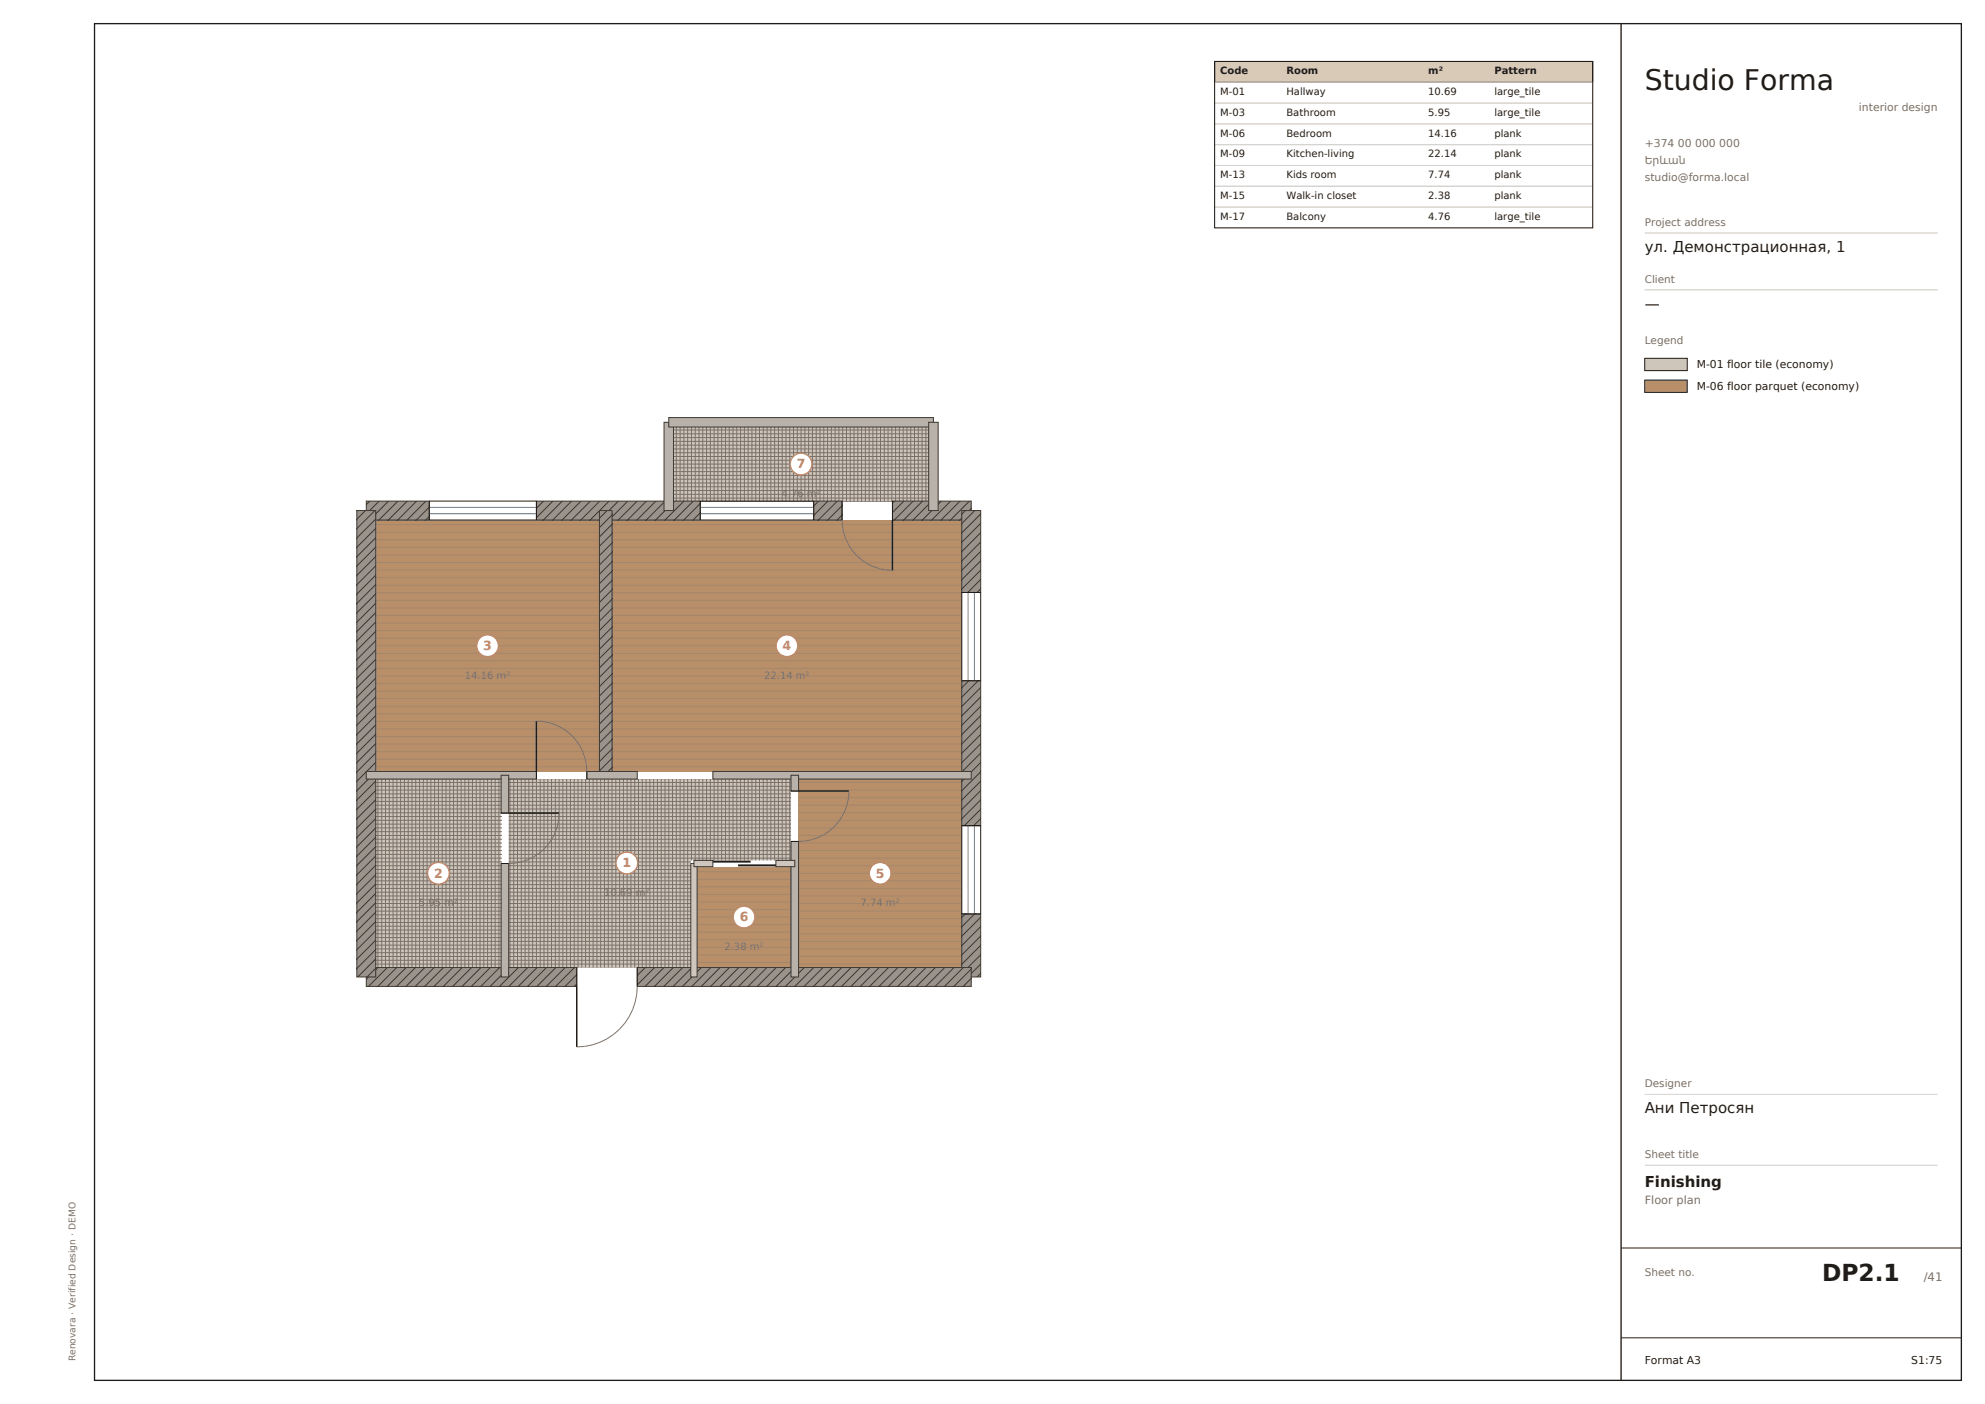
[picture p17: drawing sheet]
<svg xmlns="http://www.w3.org/2000/svg" width="420mm" height="297mm" viewBox="0 0 420 297" stroke-linecap="round" stroke-linejoin="round" font-family="sans-serif">
<defs><g id="words">
<text font-size="6" fill="#1f1d1b" x="348" y="19">Studio Forma</text>
<text font-size="4.9" fill="#1f1d1b" x="385.5" y="271">DP2.1</text>
<g font-size="3.2" fill="#1f1d1b">
<text x="348" y="53.3">ул. Демонстрационная, 1</text>
<text x="348" y="65.3">—</text>
<text x="348" y="235.5">Ани Петросян</text>
<text x="348" y="251">Finishing</text>
</g>
<g font-size="2.6" fill="#c97f63">
<text x="168.6" y="99.1">7</text>
<text x="102.2" y="137.5">3</text>
<text x="165.6" y="137.5">4</text>
<text x="91.8" y="185.7">2</text>
<text x="131.7" y="183.5">1</text>
<text x="185.3" y="185.7">5</text>
<text x="156.5" y="194.9">6</text>
</g>
<text font-size="2.5" fill="#7a7068" x="407" y="271">/41</text>
<text font-size="2.4" fill="#7a7068" x="348" y="254.6">Floor plan</text>
<g font-size="2.3" fill="#7a7068">
<text x="393.3" y="23.5">interior design</text>
<text x="348" y="31">+374 00 000 000</text>
<text x="348" y="34.6">Երևան</text>
<text x="348" y="38.2">studio@forma.local</text>
</g>
<g font-size="2.3" fill="#1f1d1b">
<text x="359" y="77.8">M-01 floor tile (economy)</text>
<text x="359" y="82.4">M-06 floor parquet (economy)</text>
<text x="348" y="288.5">Format A3</text>
<text x="404.4" y="288.5">S1:75</text>
</g>
<g font-size="2.2" fill="#7a7068">
<text x="348" y="47.8">Project address</text>
<text x="348" y="59.8">Client</text>
<text x="348" y="72.8">Legend</text>
<text x="348" y="230">Designer</text>
<text x="348" y="245">Sheet title</text>
<text x="348" y="270">Sheet no.</text>
</g>
<g font-size="2.1" fill="#1f1d1b">
<text x="258.2" y="15.7">Code</text>
<text x="272.2" y="15.7">Room</text>
<text x="302.2" y="15.7">m²</text>
<text x="316.2" y="15.7">Pattern</text>
<text x="258.2" y="20.1">M-01</text>
<text x="272.2" y="20.1">Hallway</text>
<text x="302.2" y="20.1">10.69</text>
<text x="316.2" y="20.1">large_tile</text>
<text x="258.2" y="24.5">M-03</text>
<text x="258.2" y="28.9">M-06</text>
<text x="272.2" y="24.5">Bathroom</text>
<text x="272.2" y="28.9">Bedroom</text>
<text x="302.2" y="24.5">5.95</text>
<text x="302.2" y="28.9">14.16</text>
<text x="316.2" y="24.5">large_tile</text>
<text x="316.2" y="28.9">plank</text>
<text x="258.2" y="33.3">M-09</text>
<text x="272.2" y="33.3">Kitchen-living</text>
<text x="302.2" y="33.3">22.14</text>
<text x="316.2" y="33.3">plank</text>
<text x="258.2" y="37.7">M-13</text>
<text x="272.2" y="37.7">Kids room</text>
<text x="302.2" y="37.7">7.74</text>
<text x="316.2" y="37.7">plank</text>
<text x="258.2" y="42.1">M-15</text>
<text x="258.2" y="46.5">M-17</text>
<text x="272.2" y="42.1">Walk-in closet</text>
<text x="272.2" y="46.5">Balcony</text>
<text x="302.2" y="42.1">2.38</text>
<text x="302.2" y="46.5">4.76</text>
<text x="316.2" y="42.1">plank</text>
<text x="316.2" y="46.5">large_tile</text>
</g>
<g font-size="2.1" fill="#7a7068">
<text x="165.4" y="105.1">4.76 m²</text>
<text x="98.3" y="143.5">14.16 m²</text>
<text x="161.7" y="143.5">22.14 m²</text>
<text x="88.6" y="191.7">5.95 m²</text>
<text x="127.8" y="189.5">10.69 m²</text>
<text x="182.1" y="191.7">7.74 m²</text>
<text x="153.3" y="200.9">2.38 m²</text>
</g>
<text font-size="1.9" fill="#7a7068" x="16" y="288" transform="rotate(-90 16 288)">Renovara · Verified Design · DEMO</text>
</g></defs>
<path d="M107.6 164.8h59.8v17.2h-21.2v22.7h-38.6z" fill-rule="evenodd" fill="#cfc6bb"/>
<g fill="none" stroke="#7a7068" stroke-width=".21">
<path d="M107.6 179.9h59.8M107.6 179.1h59.8M107.6 178.3h59.8M107.6 177.5h59.8M107.6 176.7h59.8M107.6 175.9h59.8M107.6 175.1h59.8M107.6 174.3h59.8M107.6 173.5h59.8M107.6 172.7h59.8M107.6 171.9h59.8M107.6 171.1h59.8"/>
<path d="M107.6 170.3h59.8M107.6 169.5h59.8M107.6 168.7h59.8M107.6 167.9h59.8M107.6 167.1h59.8M107.6 166.3h59.8M107.6 165.5h59.8M107.9 164.7v40M108.7 164.7v40M109.5 164.7v40M110.3 164.7v40M111.1 164.7v40"/>
<path d="M111.9 164.7v40M112.7 164.7v40M113.5 164.7v40M114.3 164.7v40M115.1 164.7v40M115.9 164.7v40M116.7 164.7v40M117.5 164.7v40M118.3 164.7v40M119.1 164.7v40M119.9 164.7v40M120.7 164.7v40"/>
<path d="M121.5 164.7v40M122.3 164.7v40M123.1 164.7v40M123.9 164.7v40M124.7 164.7v40M125.5 164.7v40M126.3 164.7v40M127.1 164.7v40M127.9 164.7v40M128.7 164.7v40M129.5 164.7v40M130.3 164.7v40"/>
<path d="M131.1 164.7v40M131.9 164.7v40M132.7 164.7v40M133.5 164.7v40M134.3 164.7v40M135.1 164.7v40M135.9 164.7v40M136.7 164.7v40M137.5 164.7v40M138.3 164.7v40M139.1 164.7v40M139.9 164.7v40"/>
<path d="M140.7 164.7v40M141.5 164.7v40M142.3 164.7v40M143.1 164.7v40M143.9 164.7v40M144.7 164.7v40M145.5 164.7v40M146.3 164.7v40M147.1 164.7v40M147.9 164.7v40M148.7 164.7v40M149.5 164.7v40"/>
<path d="M150.3 164.7v40M151.1 164.7v40M151.9 164.7v40M152.7 164.7v40M153.5 164.7v40M154.3 164.7v40M155.1 164.7v40M155.9 164.7v40M156.7 164.7v40M157.5 164.7v40M158.3 164.7v40M159.1 164.7v40"/>
<path d="M159.9 164.7v40M160.7 164.7v40M161.5 164.7v40M162.3 164.7v40M163.1 164.7v40M163.9 164.7v40M164.7 164.7v40M165.5 164.7v40M166.3 164.7v40M167.1 164.7v40M107.6 199.9h59.8M107.6 199.1h59.8"/>
<path d="M107.6 198.3h59.8M107.6 197.5h59.8M107.6 196.7h59.8M107.6 195.9h59.8M107.6 195.1h59.8M107.6 194.3h59.8M107.6 193.5h59.8M107.6 192.7h59.8M107.6 191.9h59.8M107.6 191.1h59.8M107.6 190.3h59.8M107.6 189.5h59.8"/>
<path d="M107.6 188.7h59.8M107.6 187.9h59.8M107.6 187.1h59.8M107.6 186.3h59.8M107.6 185.5h59.8M107.6 184.7h59.8M107.6 183.9h59.8M107.6 183.1h59.8M107.6 182.3h59.8M107.6 181.5h59.8M107.6 180.7h59.8M107.6 203.9h59.8"/>
<path d="M107.6 203.1h59.8M107.6 202.3h59.8M107.6 201.5h59.8M107.6 200.7h59.8"/>
</g>
<path d="M79.5 164.8h26.5v39.9h-26.5z" fill-rule="evenodd" fill="#cfc6bb"/>
<g fill="none" stroke="#7a7068" stroke-width=".21">
<path d="M79.4 179.9h26.7M79.4 179.1h26.7M79.4 178.3h26.7M79.4 177.5h26.7M79.4 176.7h26.7M79.4 175.9h26.7M79.4 175.1h26.7M79.4 174.3h26.7M79.4 173.5h26.7M79.4 172.7h26.7M79.4 171.9h26.7M79.4 171.1h26.7"/>
<path d="M79.4 170.3h26.7M79.4 169.5h26.7M79.4 168.7h26.7M79.4 167.9h26.7M79.4 167.1h26.7M79.4 166.3h26.7M79.4 165.5h26.7M80 164.7v40M80.8 164.7v40M81.6 164.7v40M82.4 164.7v40M83.2 164.7v40"/>
<path d="M84 164.7v40M84.8 164.7v40M85.6 164.7v40M86.4 164.7v40M87.2 164.7v40M88 164.7v40M88.8 164.7v40M89.6 164.7v40M90.4 164.7v40M91.2 164.7v40M92 164.7v40M92.8 164.7v40"/>
<path d="M93.6 164.7v40M94.4 164.7v40M95.2 164.7v40M96 164.7v40M96.8 164.7v40M97.6 164.7v40M98.4 164.7v40M99.2 164.7v40M100 164.7v40M100.8 164.7v40M101.6 164.7v40M102.4 164.7v40"/>
<path d="M103.2 164.7v40M104 164.7v40M104.8 164.7v40M105.6 164.7v40M79.4 199.9h26.7M79.4 199.1h26.7M79.4 198.3h26.7M79.4 197.5h26.7M79.4 196.7h26.7M79.4 195.9h26.7M79.4 195.1h26.7M79.4 194.3h26.7"/>
<path d="M79.4 193.5h26.7M79.4 192.7h26.7M79.4 191.9h26.7M79.4 191.1h26.7M79.4 190.3h26.7M79.4 189.5h26.7M79.4 188.7h26.7M79.4 187.9h26.7M79.4 187.1h26.7M79.4 186.3h26.7M79.4 185.5h26.7M79.4 184.7h26.7"/>
<path d="M79.4 183.9h26.7M79.4 183.1h26.7M79.4 182.3h26.7M79.4 181.5h26.7M79.4 180.7h26.7M79.4 203.9h26.7M79.4 203.1h26.7M79.4 202.3h26.7M79.4 201.5h26.7M79.4 200.7h26.7"/>
</g>
<path d="M79.5 110h47.3v53.2h-47.3z" fill-rule="evenodd" fill="#b98f6a"/>
<g fill="none" stroke="#a4876a" stroke-width=".21">
<path d="M79.4 119h47.5M79.4 117.4h47.5M79.4 115.8h47.5M79.4 114.2h47.5M79.4 112.6h47.5M79.4 111h47.5M79.4 139.8h47.5M79.4 138.2h47.5M79.4 136.6h47.5M79.4 135h47.5M79.4 133.4h47.5M79.4 131.8h47.5"/>
<path d="M79.4 130.2h47.5M79.4 128.6h47.5M79.4 127h47.5M79.4 125.4h47.5M79.4 123.8h47.5M79.4 122.2h47.5M79.4 120.6h47.5M79.4 159h47.5M79.4 157.4h47.5M79.4 155.8h47.5M79.4 154.2h47.5M79.4 152.6h47.5"/>
<path d="M79.4 151h47.5M79.4 149.4h47.5M79.4 147.8h47.5M79.4 146.2h47.5M79.4 144.6h47.5M79.4 143h47.5M79.4 141.4h47.5M79.4 162.2h47.5M79.4 160.6h47.5"/>
</g>
<path d="M129.5 110h74v53.2h-74z" fill-rule="evenodd" fill="#b98f6a"/>
<g fill="none" stroke="#a4876a" stroke-width=".21">
<path d="M129.4 119h74.2M129.4 117.4h74.2M129.4 115.8h74.2M129.4 114.2h74.2M129.4 112.6h74.2M129.4 111h74.2M129.4 139.8h74.2M129.4 138.2h74.2M129.4 136.6h74.2M129.4 135h74.2M129.4 133.4h74.2M129.4 131.8h74.2"/>
<path d="M129.4 130.2h74.2M129.4 128.6h74.2M129.4 127h74.2M129.4 125.4h74.2M129.4 123.8h74.2M129.4 122.2h74.2M129.4 120.6h74.2M129.4 159h74.2M129.4 157.4h74.2M129.4 155.8h74.2M129.4 154.2h74.2M129.4 152.6h74.2"/>
<path d="M129.4 151h74.2M129.4 149.4h74.2M129.4 147.8h74.2M129.4 146.2h74.2M129.4 144.6h74.2M129.4 143h74.2M129.4 141.4h74.2M129.4 162.2h74.2M129.4 160.6h74.2"/>
</g>
<path d="M169 164.8h34.5v39.9h-34.5z" fill-rule="evenodd" fill="#b98f6a"/>
<g fill="none" stroke="#a4876a" stroke-width=".21">
<path d="M168.9 179.9h34.7M168.9 178.3h34.7M168.9 176.7h34.7M168.9 175.1h34.7M168.9 173.5h34.7M168.9 171.9h34.7M168.9 170.3h34.7M168.9 168.7h34.7M168.9 167.1h34.7M168.9 165.5h34.7M168.9 199.1h34.7M168.9 197.5h34.7"/>
<path d="M168.9 195.9h34.7M168.9 194.3h34.7M168.9 192.7h34.7M168.9 191.1h34.7M168.9 189.5h34.7M168.9 187.9h34.7M168.9 186.3h34.7M168.9 184.7h34.7M168.9 183.1h34.7M168.9 181.5h34.7M168.9 203.9h34.7M168.9 202.3h34.7"/>
<path d="M168.9 200.7h34.7"/>
</g>
<path d="M147.5 183.3h19.9v21.4h-19.9z" fill-rule="evenodd" fill="#b98f6a"/>
<g fill="none" stroke="#a4876a" stroke-width=".21">
<path d="M147.4 198.8h20M147.4 197.2h20M147.4 195.6h20M147.4 194h20M147.4 192.4h20M147.4 190.8h20M147.4 189.2h20M147.4 187.6h20M147.4 186h20M147.4 184.4h20M147.4 203.6h20M147.4 202h20"/>
<path d="M147.4 200.4h20"/>
</g>
<path d="M142.5 90.3h54v15.7h-54z" fill-rule="evenodd" fill="#cfc6bb"/>
<g fill="none" stroke="#7a7068" stroke-width=".21">
<path d="M142.5 99.8h54M142.5 99h54M142.5 98.2h54M142.5 97.4h54M142.5 96.6h54M142.5 95.8h54M142.5 95h54M142.5 94.2h54M142.5 93.4h54M142.5 92.6h54M142.5 91.8h54M142.5 91h54"/>
<path d="M143.1 90.3v15.8M143.9 90.3v15.8M144.7 90.3v15.8M145.5 90.3v15.8M146.3 90.3v15.8M147.1 90.3v15.8M147.9 90.3v15.8M148.7 90.3v15.8M149.5 90.3v15.8M150.3 90.3v15.8M151.1 90.3v15.8M151.9 90.3v15.8"/>
<path d="M152.7 90.3v15.8M153.5 90.3v15.8M154.3 90.3v15.8M155.1 90.3v15.8M155.9 90.3v15.8M156.7 90.3v15.8M157.5 90.3v15.8M158.3 90.3v15.8M159.1 90.3v15.8M159.9 90.3v15.8M160.7 90.3v15.8M161.5 90.3v15.8"/>
<path d="M162.3 90.3v15.8M163.1 90.3v15.8M163.9 90.3v15.8M164.7 90.3v15.8M165.5 90.3v15.8M166.3 90.3v15.8M167.1 90.3v15.8M167.9 90.3v15.8M168.7 90.3v15.8M169.5 90.3v15.8M170.3 90.3v15.8M171.1 90.3v15.8"/>
<path d="M171.9 90.3v15.8M172.7 90.3v15.8M173.5 90.3v15.8M174.3 90.3v15.8M175.1 90.3v15.8M175.9 90.3v15.8M176.7 90.3v15.8M177.5 90.3v15.8M178.3 90.3v15.8M179.1 90.3v15.8M179.9 90.3v15.8M180.7 90.3v15.8"/>
<path d="M181.5 90.3v15.8M182.3 90.3v15.8M183.1 90.3v15.8M183.9 90.3v15.8M184.7 90.3v15.8M185.5 90.3v15.8M186.3 90.3v15.8M187.1 90.3v15.8M187.9 90.3v15.8M188.7 90.3v15.8M189.5 90.3v15.8M190.3 90.3v15.8"/>
<path d="M191.1 90.3v15.8M191.9 90.3v15.8M192.7 90.3v15.8M193.5 90.3v15.8M194.3 90.3v15.8M195.1 90.3v15.8M195.9 90.3v15.8M142.5 105.4h54M142.5 104.6h54M142.5 103.8h54M142.5 103h54M142.5 102.2h54"/>
<path d="M142.5 101.4h54M142.5 100.6h54"/>
</g>
<path d="M77.5 106h13.3v4h-13.3z" fill-rule="evenodd" fill="#9a938c" stroke="#3b3631" stroke-width=".21"/>
<path d="M78.3 106l-.9 .8M80.3 106l-2.9 2.8M82.3 106l-4.1 4.1M84.2 106l-4.1 4.1M86.2 106l-4.1 4.1M88.2 106l-4.1 4.1M90.2 106l-4.1 4.1M90.9 109.2l-.9 .9M90.9 107.2l-2.8 2.9" fill="none" stroke="#3b3631" stroke-width=".21"/>
<path d="M113.5 106h34.7v4h-34.7z" fill-rule="evenodd" fill="#9a938c" stroke="#3b3631" stroke-width=".21"/>
<g fill="none" stroke="#3b3631" stroke-width=".21">
<path d="M115.1 106l-1.6 1.6M117 106l-3.5 3.5M119 106l-4.1 4.1M121 106l-4.1 4.1M123 106l-4.1 4.1M125 106l-4.1 4.1M126.9 106l-4.1 4.1M128.9 106l-4.1 4.1M130.9 106l-4.1 4.1M132.9 106l-4.1 4.1M134.9 106l-4.1 4.1M136.8 106l-4.1 4.1"/>
<path d="M138.8 106l-4.1 4.1M140.8 106l-4.1 4.1M142.8 106l-4.1 4.1M144.8 106l-4.1 4.1M146.7 106l-4.1 4.1M148.2 108.4l-1.6 1.7M148.2 106.5l-3.6 3.6"/>
</g>
<path d="M172.2 106h6v4h-6z" fill-rule="evenodd" fill="#9a938c" stroke="#3b3631" stroke-width=".21"/>
<path d="M173.3 106l-1.2 1.1M175.2 106l-3.1 3.1M177.2 106l-4.1 4.1M178.2 108.9l-1.1 1.2M178.2 106.9l-3.1 3.2" fill="none" stroke="#3b3631" stroke-width=".21"/>
<path d="M188.8 106h16.7v4h-16.7z" fill-rule="evenodd" fill="#9a938c" stroke="#3b3631" stroke-width=".21"/>
<path d="M189.3 106l-.5 .5M191.3 106l-2.5 2.5M193.3 106l-4.1 4.1M195.3 106l-4.1 4.1M197.2 106l-4.1 4.1M199.2 106l-4.1 4.1M201.2 106l-4.1 4.1M203.2 106l-4.1 4.1M205.2 106l-4.1 4.1M205.6 109.5l-.6 .6M205.6 107.5l-2.6 2.6" fill="none" stroke="#3b3631" stroke-width=".21"/>
<path d="M203.5 108h4v17.3h-4z" fill-rule="evenodd" fill="#9a938c" stroke="#3b3631" stroke-width=".21"/>
<path d="M204.3 108l-.8 .8M206.3 108l-2.8 2.8M207.6 118.6l-4.1 4.1M207.6 116.6l-4.1 4.1M207.6 114.6l-4.1 4.1M207.6 112.6l-4.1 4.1M207.6 110.7l-4.1 4.1M207.6 108.7l-4.1 4.1M207.6 124.5l-.9 .9M207.6 122.5l-2.9 2.9M207.6 120.6l-4.1 4.1" fill="none" stroke="#3b3631" stroke-width=".21"/>
<path d="M203.5 144h4v30.7h-4z" fill-rule="evenodd" fill="#9a938c" stroke="#3b3631" stroke-width=".21"/>
<g fill="none" stroke="#3b3631" stroke-width=".21">
<path d="M205 143.9l-1.5 1.6M207 143.9l-3.5 3.6M207.6 159.3l-4.1 4.1M207.6 157.3l-4.1 4.1M207.6 155.3l-4.1 4.1M207.6 153.3l-4.1 4.1M207.6 151.3l-4.1 4.1M207.6 149.4l-4.1 4.1M207.6 147.4l-4.1 4.1M207.6 145.4l-4.1 4.1M207.6 173.1l-1.6 1.6M207.6 171.1l-3.6 3.6"/>
<path d="M207.6 169.2l-4.1 4.1M207.6 167.2l-4.1 4.1M207.6 165.2l-4.1 4.1M207.6 163.2l-4.1 4.1M207.6 161.2l-4.1 4.1"/>
</g>
<path d="M203.5 193.3h4v13.4h-4z" fill-rule="evenodd" fill="#9a938c" stroke="#3b3631" stroke-width=".21"/>
<path d="M204.3 193.3l-.8 .8M206.3 193.3l-2.8 2.8M207.6 199.9l-4.1 4.1M207.6 197.9l-4.1 4.2M207.6 196l-4.1 4.1M207.6 194l-4.1 4.1M207.6 205.9l-.9 .8M207.6 203.9l-2.9 2.8M207.6 201.9l-4.1 4.1" fill="none" stroke="#3b3631" stroke-width=".21"/>
<path d="M134.8 204.7h70.7v4h-70.7z" fill-rule="evenodd" fill="#9a938c" stroke="#3b3631" stroke-width=".21"/>
<g fill="none" stroke="#3b3631" stroke-width=".21">
<path d="M136.6 204.6l-1.8 1.8M138.6 204.6l-3.8 3.8M140.5 204.6l-4.1 4.1M142.5 204.6l-4.1 4.1M144.5 204.6l-4.1 4.1M146.5 204.6l-4.1 4.1M148.5 204.6l-4.1 4.1M150.4 204.6l-4.1 4.1M152.4 204.6l-4.1 4.1M154.4 204.6l-4.1 4.1M156.4 204.6l-4.1 4.1M158.4 204.6l-4.1 4.1"/>
<path d="M160.3 204.6l-4.1 4.1M162.3 204.6l-4.1 4.1M164.3 204.6l-4.1 4.1M166.3 204.6l-4.1 4.1M168.3 204.6l-4.1 4.1M170.2 204.6l-4.1 4.1M172.2 204.6l-4.1 4.1M174.2 204.6l-4.1 4.1M176.2 204.6l-4.1 4.1M178.2 204.6l-4.1 4.1M180.1 204.6l-4.1 4.1M182.1 204.6l-4.1 4.1"/>
<path d="M184.1 204.6l-4.1 4.1M186.1 204.6l-4.1 4.1M188.1 204.6l-4.1 4.1M190 204.6l-4.1 4.1M192 204.6l-4.1 4.1M194 204.6l-4.1 4.1M196 204.6l-4.1 4.1M198 204.6l-4.1 4.1M199.9 204.6l-4.1 4.1M201.9 204.6l-4.1 4.1M203.9 204.6l-4.1 4.1M205.6 206.9l-1.8 1.8"/>
<path d="M205.6 204.9l-3.8 3.8"/>
</g>
<path d="M77.5 204.7h44.5v4h-44.5z" fill-rule="evenodd" fill="#9a938c" stroke="#3b3631" stroke-width=".21"/>
<g fill="none" stroke="#3b3631" stroke-width=".21">
<path d="M78.1 204.6l-.7 .6M80 204.6l-2.6 2.6M82 204.6l-4.1 4.1M84 204.6l-4.1 4.1M86 204.6l-4.1 4.1M88 204.6l-4.1 4.1M89.9 204.6l-4.1 4.1M91.9 204.6l-4.1 4.1M93.9 204.6l-4.1 4.1M95.9 204.6l-4.1 4.1M97.9 204.6l-4.1 4.1M99.8 204.6l-4.1 4.1"/>
<path d="M101.8 204.6l-4.1 4.1M103.8 204.6l-4.1 4.1M105.8 204.6l-4.1 4.1M107.8 204.6l-4.1 4.1M109.7 204.6l-4.1 4.1M111.7 204.6l-4.1 4.1M113.7 204.6l-4.1 4.1M115.7 204.6l-4.1 4.1M117.7 204.6l-4.1 4.1M119.6 204.6l-4.1 4.1M121.6 204.6l-4.1 4.1M122.1 208.1l-.6 .6"/>
<path d="M122.1 206.1l-2.6 2.6"/>
</g>
<path d="M75.5 108h4v98.7h-4z" fill-rule="evenodd" fill="#9a938c" stroke="#3b3631" stroke-width=".21"/>
<g fill="none" stroke="#3b3631" stroke-width=".21">
<path d="M77.4 108l-2 1.9M79.4 108l-4 3.9M79.5 119.6l-4.1 4.1M79.5 115.7l-4.1 4.1M79.5 109.7l-4.1 4.1M79.5 117.7l-4.1 4.1M79.5 113.7l-4.1 4.1M79.5 111.7l-4.1 4.1M79.5 139.4l-4.1 4.1M79.5 137.5l-4.1 4.1M79.5 135.5l-4.1 4.1M79.5 133.5l-4.1 4.1"/>
<path d="M79.5 131.5l-4.1 4.1M79.5 129.5l-4.1 4.1M79.5 127.6l-4.1 4.1M79.5 125.6l-4.1 4.1M79.5 123.6l-4.1 4.1M79.5 121.6l-4.1 4.1M79.5 159.2l-4.1 4.1M79.5 157.3l-4.1 4.1M79.5 155.3l-4.1 4.1M79.5 153.3l-4.1 4.1M79.5 151.3l-4.1 4.1M79.5 147.4l-4.1 4.1"/>
<path d="M79.5 145.4l-4.1 4.1M79.5 143.4l-4.1 4.1M79.5 141.4l-4.1 4.1M79.5 149.3l-4.1 4.1M79.5 179l-4.1 4.1M79.5 177.1l-4.1 4.1M79.5 175.1l-4.1 4.1M79.5 173.1l-4.1 4.1M79.5 171.1l-4.1 4.1M79.5 169.1l-4.1 4.1M79.5 167.2l-4.1 4.1M79.5 165.2l-4.1 4.1"/>
<path d="M79.5 163.2l-4.1 4.1M79.5 161.2l-4.1 4.1M79.5 198.8l-4.1 4.1M79.5 196.9l-4.1 4.1M79.5 194.9l-4.1 4.1M79.5 192.9l-4.1 4.1M79.5 190.9l-4.1 4.1M79.5 188.9l-4.1 4.1M79.5 187l-4.1 4.1M79.5 185l-4.1 4.1M79.5 183l-4.1 4.1M79.5 181l-4.1 4.1"/>
<path d="M79.5 204.8l-1.9 1.9M79.5 202.8l-3.9 3.9M79.5 200.8l-4.1 4.1"/>
</g>
<path d="M126.8 108h2.7v56h-2.7z" fill-rule="evenodd" fill="#9a938c" stroke="#3b3631" stroke-width=".21"/>
<g fill="none" stroke="#3b3631" stroke-width=".21">
<path d="M128.5 108l-1.7 1.7M129.5 118.8l-2.7 2.7M129.5 116.8l-2.7 2.8M129.5 114.8l-2.7 2.8M129.5 112.8l-2.7 2.8M129.5 110.9l-2.7 2.7M129.5 108.9l-2.7 2.7M129.5 138.6l-2.7 2.7M129.5 136.6l-2.7 2.8M129.5 134.6l-2.7 2.8M129.5 132.6l-2.7 2.8M129.5 130.7l-2.7 2.7"/>
<path d="M129.5 128.7l-2.7 2.7M129.5 126.7l-2.7 2.8M129.5 124.7l-2.7 2.8M129.5 122.7l-2.7 2.8M129.5 120.8l-2.7 2.7M129.5 158.4l-2.7 2.7M129.5 156.4l-2.7 2.8M129.5 154.4l-2.7 2.8M129.5 152.4l-2.7 2.8M129.5 150.5l-2.7 2.7M129.5 148.5l-2.7 2.7M129.5 146.5l-2.7 2.8"/>
<path d="M129.5 144.5l-2.7 2.8M129.5 142.5l-2.7 2.8M129.5 140.6l-2.7 2.7M129.5 162.3l-1.7 1.7M129.5 160.4l-2.7 2.7"/>
</g>
<g fill="#b9b2aa" stroke="#3b3631" stroke-width=".21">
<path d="M77.5 163.2h36v1.6h-36z" fill-rule="evenodd"/>
<path d="M124.2 163.2h10.6v1.6h-10.6z" fill-rule="evenodd"/>
<path d="M150.8 163.2h54.7v1.6h-54.7z" fill-rule="evenodd"/>
<path d="M106 164h1.6v8h-1.6z" fill-rule="evenodd"/>
<path d="M106 182.7h1.6v24h-1.6z" fill-rule="evenodd"/>
<path d="M167.4 164h1.6v3.3h-1.6z" fill-rule="evenodd"/>
<path d="M167.4 178h1.6v28.7h-1.6z" fill-rule="evenodd"/>
</g>
<g fill="#cfcac4" stroke="#3b3631" stroke-width=".21">
<path d="M146.2 182.7h1.3v24h-1.3z" fill-rule="evenodd"/>
<path d="M146.8 182h4v1.3h-4z" fill-rule="evenodd"/>
<path d="M164.2 182h4v1.3h-4z" fill-rule="evenodd"/>
</g>
<g fill="#b9b2aa" stroke="#3b3631" stroke-width=".21">
<path d="M140.5 89.3h2v18.7h-2z" fill-rule="evenodd"/>
<path d="M141.5 88.3h56v2h-56z" fill-rule="evenodd"/>
<path d="M196.5 89.3h2v18.7h-2z" fill-rule="evenodd"/>
</g>
<path d="M188.8 110v10.7M113.5 152.5v10.7M107.6 172h10.7M169 167.3h10.6M122 208.7v12.8" fill="none" stroke="#1f1d1b" stroke-width=".32"/>
<path d="M178.2 110a10.7 10.7 0 0 0 10.6 10.7M113.5 152.5a10.7 10.7 0 0 1 10.7 10.7M118.3 172a10.7 10.7 0 0 1-10.7 10.7M179.6 167.3a10.7 10.7 0 0 1-10.6 10.7M134.8 208.7a12.8 12.8 0 0 1-12.8 12.8" fill="none" stroke="#7a7068" stroke-width=".21"/>
<g fill="none" stroke="#1f1d1b" stroke-width=".21">
<path d="M90.8 106h22.7v4h-22.7zM148.2 106h24v4h-24zM178.2 106v4M188.8 106v4M203.5 125.3h4v18.7h-4zM106 172h1.6M113.5 163.2v1.6M124.2 163.2v1.6M167.4 167.3h1.6M167.4 178h1.6M203.5 174.7h4v18.6h-4zM106 182.7h1.6"/>
<path d="M122 204.7v4M134.8 204.7v4"/>
</g>
<path d="M150.8 182.3h8M156.2 183.1h8" fill="none" stroke="#1f1d1b" stroke-width=".42"/>
<path d="M90.8 108.7h22.7M90.8 107.3h22.7M148.2 108.7h24M148.2 107.3h24M204.8 125.3v18.7M206.2 125.3v18.7M204.8 174.7v18.6M206.2 174.7v18.6" fill="none" stroke="#3d7fb5" stroke-width=".21"/>
<g fill="#fff" stroke="#c97f63" stroke-width=".28">
<circle cx="132.6" cy="182.6" r="2.29"/>
<circle cx="92.8" cy="184.7" r="2.29"/>
<circle cx="103.2" cy="136.6" r="2.29"/>
<circle cx="166.5" cy="136.6" r="2.29"/>
<circle cx="186.2" cy="184.7" r="2.29"/>
<circle cx="157.4" cy="194" r="2.29"/>
<circle cx="169.5" cy="98.2" r="2.29"/>
</g>
<path d="M257 13h80v4.4h-80z" fill-rule="evenodd" fill="#d9c9b7" stroke="#1f1d1b" stroke-width=".21"/>
<path d="M257 17.4h80v4.4h-80zM257 21.8h80v4.4h-80zM257 26.2h80v4.4h-80zM257 30.6h80v4.4h-80zM257 35h80v4.4h-80zM257 39.4h80v4.4h-80zM257 43.8h80v4.4h-80z" fill="none" stroke="#d8d2ca" stroke-width=".21"/>
<path d="M257 13h80v35.2h-80z" fill="none" stroke="#1f1d1b" stroke-width=".21"/>
<path d="M20 5h395v287h-395zM343 5v287" fill="none" stroke="#1f1d1b" stroke-width=".28"/>
<path d="M348 49.3h62M348 61.3h62" fill="none" stroke="#d8d2ca" stroke-width=".28"/>
<path d="M348 75.8h9v2.6h-9z" fill-rule="evenodd" fill="#cfc6bb" stroke="#1f1d1b" stroke-width=".21"/>
<path d="M348 80.4h9v2.6h-9z" fill-rule="evenodd" fill="#b98f6a" stroke="#1f1d1b" stroke-width=".21"/>
<path d="M348 231.5h62M348 246.5h62" fill="none" stroke="#d8d2ca" stroke-width=".21"/>
<path d="M343 264h72M343 283h72" fill="none" stroke="#1f1d1b" stroke-width=".21"/>
<use href="#words"/>
</svg>
